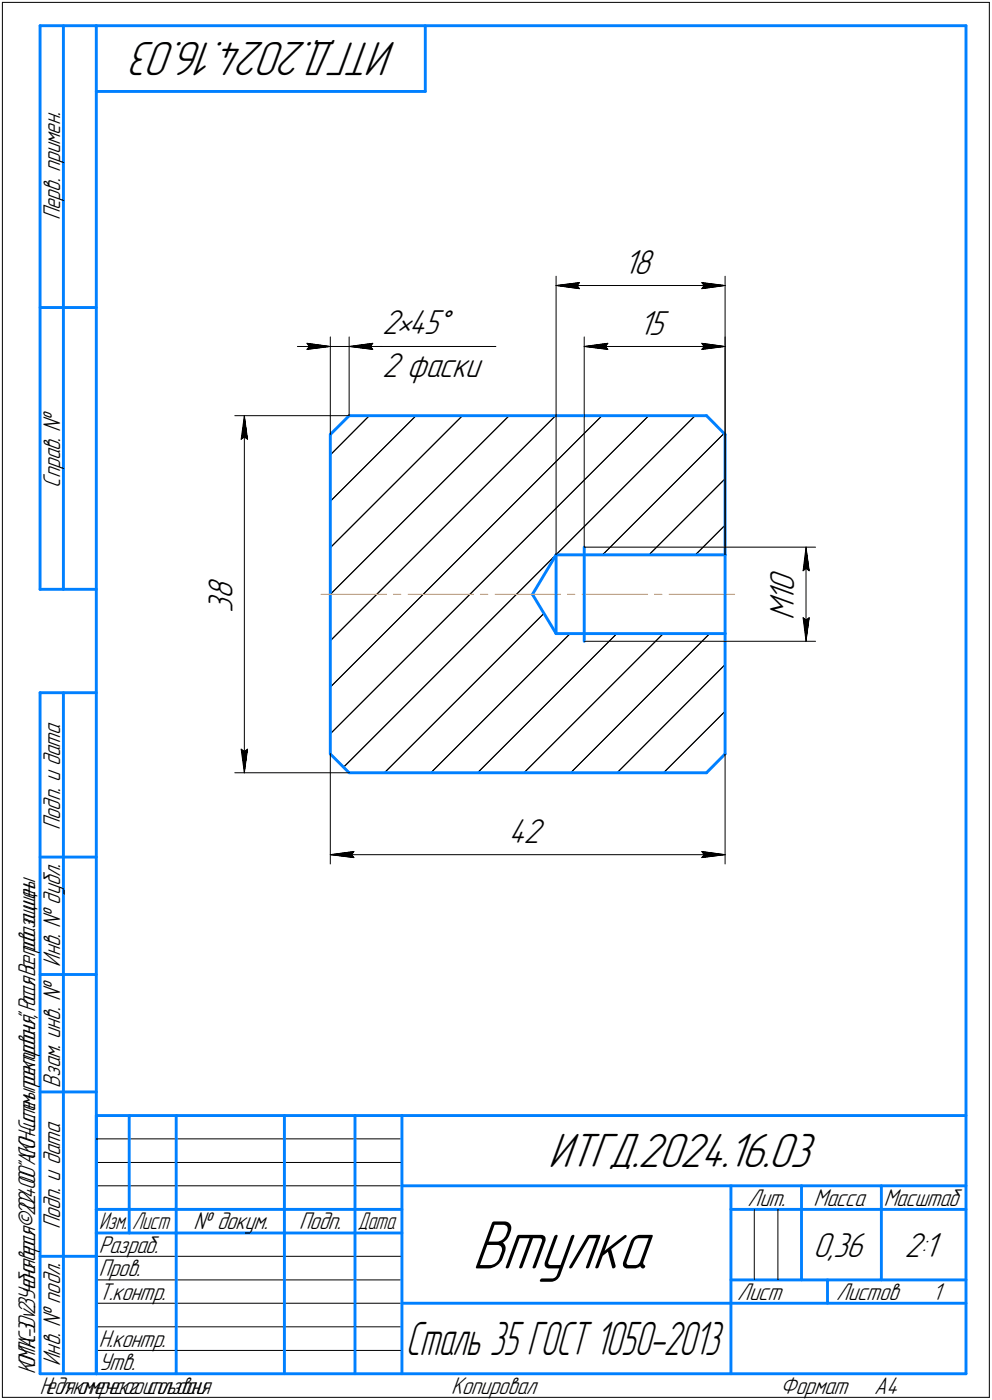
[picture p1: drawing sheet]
<svg xmlns="http://www.w3.org/2000/svg" width="211mm" height="298mm" viewBox="0 0 211 298" stroke-linecap="round" stroke-linejoin="round" font-family="sans-serif">
<defs><g id="words">
<text font-size="15.6" x="100.4" y="270.1">Втулка</text>
<g font-size="10.9">
<text x="84.4" y="9" transform="rotate(-180 84.4 9)">ИТГД.2024.16.03</text>
<text x="116.6" y="248.5">ИТГД.2024.16.03</text>
</g>
<text font-size="10.6" x="86.3" y="288.5">Сталь 35 ГОСТ 1050-2013</text>
<g font-size="7.8">
<text x="132.7" y="58.3">18</text>
<text x="81.3" y="71.2">2•45°</text>
<text x="135.9" y="71.2">15</text>
<text x="81.3" y="80.4">2 фаски</text>
<text x="169" y="126" transform="rotate(-90 169 126)">0</text>
<text x="49.4" y="130.4" transform="rotate(-90 49.4 130.4)">3</text>
<text x="49.4" y="127.6" transform="rotate(-90 49.4 127.6)">8</text>
<text x="169" y="128.1" transform="rotate(-90 169 128.1)">1</text>
<text x="169" y="132.1" transform="rotate(-90 169 132.1)">M</text>
<text x="108.2" y="179.4">42</text>
<text x="173" y="267.5">0,36</text>
<text x="192.4" y="267.5">2:1</text>
</g>
<g font-size="5.5">
<text x="12.8" y="46.9" transform="rotate(-90 12.8 46.9)">Перв. примен.</text>
<text x="12.8" y="103.8" transform="rotate(-90 12.8 103.8)">Справ. №</text>
<text x="12.8" y="176.7" transform="rotate(-90 12.8 176.7)">Подп. и дата</text>
<text x="12.8" y="205.8" transform="rotate(-90 12.8 205.8)">Инв. № дубл.</text>
<text x="12.8" y="231.6" transform="rotate(-90 12.8 231.6)">Взам. инв. №</text>
<text x="159.1" y="256.8">Лит.</text>
<text x="173.1" y="256.8">Масса</text>
<text x="12.8" y="261.7" transform="rotate(-90 12.8 261.7)">Подп. и дата</text>
<text x="41.2" y="261.8">№ докум.</text>
<text x="63.6" y="261.8">Подп.</text>
<text x="21" y="266.8">Разраб.</text>
<text x="21" y="271.8">Пров.</text>
<text x="21" y="276.8">Т.контр.</text>
<text x="156.9" y="276.8">Лист</text>
<text x="177.9" y="276.8">Листов</text>
<text x="198.4" y="276.8">1</text>
<text x="21" y="286.8">Н.контр.</text>
<text x="12.8" y="290.8" transform="rotate(-90 12.8 290.8)">Инв. № подл.</text>
<text x="21" y="291.8">Утв.</text>
<text x="96" y="296.8">Копировал</text>
<text x="166" y="296.8">Формат</text>
<text x="186" y="296.8">A4</text>
</g>
<g font-size="5.4">
<text x="188" y="256.8">Масштаб</text>
<text x="21.1" y="261.8">Изм.</text>
<text x="28.1" y="261.8">Лист</text>
<text x="76.1" y="261.8">Дата</text>
<text x="7.5" y="292.5" transform="rotate(-90 7.5 292.5)">КОМПАС-3Dv23Учебнаяверсия©2024ООО&quot;АСКОН-Системыпроектирования&quot;,Россия.Всеправазащищены.</text>
<text x="8.5" y="296.7">Недлякоммерческогоиспользования</text>
</g>
</g></defs>
<g fill="none" stroke="#000" stroke-width=".21">
<path d="M.5 .5v297zM.5 .5h210zM210.5 .5v297zM118.3 58.8v59.3zM154.3 58.8v59.3zM63.3 73.8h7zM65.3 73.1l5 .7zM65.3 73.1l.5 .7zM65.3 74.4l5-.6zM65.8 73.8l-.5 .6zM70.3 71.7v20.8zM70.3 73.8h4z"/>
<path d="M74.3 71.7v16.8zM74.3 73.8h5zM74.3 73.8l5 .6zM74.3 73.8l5-.7zM74.3 73.8h7zM78.8 73.8l.5 .6zM79.3 73.8h26.2zM79.3 73.1l-.5 .7zM118.3 60.8l5-.6zM118.3 60.8l5 .7zM118.3 60.8h36zM122.8 60.8l.5 .7z"/>
<path d="M123.3 60.2l-.5 .6zM124.3 71.7v44.8zM124.3 73.8l5-.7zM124.3 73.8l5 .6zM124.3 73.8h30zM128.8 73.8l.5 .6zM129.3 73.1l-.5 .7zM149.3 74.4l5-.6zM149.3 73.1l.5 .7zM149.3 73.1l5 .7zM149.3 61.5l5-.7zM149.3 60.2l.5 .6z"/>
<path d="M149.3 60.2l5 .6zM149.8 73.8l-.5 .6zM149.8 60.8l-.5 .7zM154.3 71.7v44.8zM50 88.5h24.3zM51.3 93.5l.7-.5zM52 88.5l.7 5zM52 93l.7 .5zM52 88.5l-.7 5zM52 88.5v76zM78.6 88.5l-8.3 8.4zM147.9 88.5l-74.8 74.9z"/>
<path d="M70.3 116.6l28.1-28.1zM70.3 106.7l18.2-18.2zM124.3 116.5h30zM128.2 118.1l25.8-25.8zM138.1 118.1l16.2-16.2zM147.9 118.1l6.4-6.3zM154.3 116.5h19.2zM171.5 116.5l.7 5zM171.5 116.5l-.6 5zM171.5 116.5v20zM70.3 136.4l47.9-47.9zM70.3 126.5l38-38z"/>
<path d="M124.3 136.5h30zM151 134.9l-29.6 29.6zM154.3 136.5h19.2zM170.9 121.5l.6-.5zM170.9 131.5l.6 5zM170.9 131.5l.6 .5zM171.5 121l.7 .5zM171.5 132l.7-.5zM172.2 131.5l-.7 5zM51.3 159.5l.7 5zM51.3 159.5l.7 .5zM52.7 159.5l-.7 5z"/>
<path d="M70.3 156.2l67.7-67.7zM70.3 146.3l57.8-57.8zM154.3 141.5l-23 23zM50 164.5h24.3zM52 160l.7-.5zM70.3 160.5v23.5zM81.8 164.5l33.9-33.9zM91.7 164.5l29.6-29.6zM101.6 164.5l29.6-29.6zM111.5 164.5l29.6-29.6zM141.2 164.5l13.1-13.1zM154.3 160.5v23.5z"/>
<path d="M70.3 182l5-.7zM70.3 182l5 .6zM70.3 182h84zM74.8 182l.5 .6zM75.3 181.3l-.5 .7zM149.3 182.6l5-.6zM149.3 181.3l.5 .7zM149.3 181.3l5 .7zM149.8 182l-.5 .6zM20.5 247.5h65zM20.5 252.5h65zM20.5 242.5h65z"/>
<path d="M160.5 257.5v15zM165.5 257.5v15zM20.5 267.5h65zM20.5 272.5h65zM20.5 277.5h65zM.5 297.5h210zM20.5 282.5h65zM20.5 287.5h65z"/>
</g>
<g fill="none" stroke="#0080ff" stroke-width=".62">
<path d="M8.5 5.5v120zM8.5 5.5h12zM13.5 5.5v120zM20.5 5.5v287zM20.5 5.5h185zM20.5 19.5h70zM90.5 5.5v14zM205.5 5.5v287zM8.5 65.5h12zM70.3 92.5v68zM74.3 88.5h76zM74.3 88.5l-4 4z"/>
<path d="M150.3 88.5l4 4zM154.3 92.5v25.6zM118.3 118.1l-5 8.4zM118.3 118.1h36zM118.3 118.1v16.8zM124.3 116.5v1.6zM124.3 118.1v16.8zM154.3 118.1v16.8zM8.5 125.5h12zM113.3 126.5l5 8.4zM118.3 134.9h36zM124.3 134.9v1.6z"/>
<path d="M154.3 134.9v25.6zM8.5 147.5v145zM8.5 147.5h12zM13.5 147.5v145zM70.3 160.5l4 4zM74.3 164.5h76zM154.3 160.5l-4 4zM8.5 182.5h12zM8.5 207.5h12zM8.5 232.5h12zM20.5 237.5h185zM20.5 237.5v55z"/>
<path d="M27.5 237.5v25zM37.5 237.5v55zM60.5 237.5v55zM75.5 237.5v55zM85.5 237.5v55zM20.5 257.5h65zM85.5 252.5h120zM155.5 252.5v40zM155.5 257.5h15zM170.5 252.5v20zM170.5 257.5h35zM187.5 252.5v20z"/>
<path d="M8.5 267.5h12zM20.5 262.5h65zM85.5 277.5h70zM155.5 277.5h50zM155.5 272.5h50zM176.1 272.5v5zM8.5 292.5h12zM20.5 292.5h185z"/>
</g>
<path d="M68.3 126.5h13.9zM83.7 126.5h1.6zM86.8 126.5h14zM102.2 126.5h1.6zM105.3 126.5h14zM120.7 126.5h1.6zM123.8 126.5h14zM139.2 126.5h1.6zM142.4 126.5h13.9z" fill="none" stroke="#ff8000" stroke-width=".21"/>
<g fill="#fff" stroke="#fff" stroke-width=".21">
<path d="M108.2 173.8h8.2zM108.2 173.9h8.2zM108.2 174h8.2zM108.2 174h8.2zM108.2 174.1h8.2zM108.2 174.1h8.2zM108.2 174.2h8.2zM108.2 174.2h8.2zM108.2 174.3h8.2zM108.2 174.4h8.2zM108.2 174.4h8.2zM108.2 174.5h8.2zM108.2 174.5h8.2zM108.2 174.6h8.2zM108.2 174.6h8.2zM108.2 174.7h8.2zM108.2 174.8h8.2zM108.2 174.8h8.2zM108.2 174.9h8.2zM108.2 174.9h8.2zM108.2 175h8.2zM108.2 175h8.2zM108.2 175.1h8.2zM108.2 175.1h8.2zM108.2 175.2h8.2zM108.2 175.3h8.2zM108.2 175.3h8.2zM108.2 175.4h8.2zM108.2 175.4h8.2zM108.2 175.5h8.2zM108.2 175.5h8.2zM108.2 175.6h8.2zM108.2 175.7h8.2zM108.2 175.7h8.2zM108.2 175.8h8.2zM108.2 175.8h8.2zM108.2 175.9h8.2zM108.2 175.9h8.2zM108.2 176h8.2zM108.2 176.1h8.2zM108.2 176.1h8.2zM108.2 176.2h8.2zM108.2 176.2h8.2zM108.2 176.3h8.2zM108.2 176.3h8.2zM108.2 176.4h8.2zM108.2 176.4h8.2zM108.2 176.5h8.2zM108.2 176.6h8.2zM108.2 176.6h8.2zM108.2 176.7h8.2zM108.2 176.7h8.2zM108.2 176.8h8.2zM108.2 176.8h8.2zM108.2 176.9h8.2zM108.2 177h8.2zM108.2 177h8.2zM108.2 177.1h8.2zM108.2 177.1h8.2zM108.2 177.2h8.2zM108.2 177.2h8.2zM108.2 177.3h8.2zM108.2 177.3h8.2zM108.2 177.4h8.2zM108.2 177.5h8.2zM108.2 177.5h8.2zM108.2 177.6h8.2zM108.2 177.6h8.2zM108.2 177.7h8.2zM108.2 177.7h8.2zM108.2 177.8h8.2zM108.2 177.9h8.2zM108.2 177.9h8.2zM108.2 178h8.2zM108.2 178h8.2zM108.2 178.1h8.2zM108.2 178.1h8.2zM108.2 178.2h8.2zM108.2 178.3h8.2zM108.2 178.3h8.2zM108.2 178.4h8.2zM108.2 178.4h8.2zM108.2 178.5h8.2zM108.2 178.5h8.2zM108.2 178.6h8.2zM108.2 178.6h8.2zM108.2 178.7h8.2zM108.2 178.8h8.2zM108.2 178.8h8.2zM108.2 178.9h8.2zM108.2 178.9h8.2zM108.2 179h8.2zM108.2 179h8.2zM108.2 179.1h8.2zM108.2 179.2h8.2zM108.2 179.2h8.2zM108.2 179.3h8.2zM108.2 179.3h8.2zM108.2 179.4h8.2zM108.2 179.4h8.2zM108.2 179.5h8.2zM108.2 179.5h8.2zM108.2 179.6h8.2zM108.2 179.7h8.2zM108.2 179.7h8.2zM108.2 179.8h8.2zM108.2 179.8h8.2zM108.2 179.9h8.2zM108.2 179.9h8.2zM108.2 180h8.2zM108.2 180.1h8.2zM108.2 180.1h8.2zM108.2 180.2h8.2zM108.2 180.2h8.2zM108.2 180.3h8.2zM108.2 180.3h8.2zM108.2 180.4h8.2zM108.2 180.5h8.2zM108.2 180.5h8.2zM108.2 180.6h8.2zM108.2 180.6h8.2zM108.2 180.7h8.2zM108.2 180.7h8.2zM108.2 180.8h8.2zM108.2 180.8h8.2zM108.2 180.9h8.2z"/>
<path d="M75.4 180.8h.4zM75 180.8h.8zM74.6 180.9h1.2zM74.2 181h1.6zM73.8 181h2zM73.3 181.1h2.5zM72.9 181.1h2.9zM72.5 181.2h3.3zM72.1 181.2h3.7zM72 181.3h3.8zM71.9 181.4h3.9zM71.7 181.4h4.1zM71.6 181.5h4.2zM71.4 181.5h4.4zM71.3 181.6h4.5zM71.1 181.6h4.7zM71 181.7h4.8zM70.8 181.8h5zM70.7 181.8h5.1zM70.6 181.9h5.2zM70.4 181.9h5.4zM70.3 182h5.5zM70.4 182h5.4zM70.6 182.1h5.2zM70.7 182.1h5.1zM70.8 182.2h5zM71 182.3h4.8zM71.1 182.3h4.7zM71.3 182.4h4.5zM71.4 182.4h4.4zM71.6 182.5h4.2zM71.7 182.5h4.1zM71.9 182.6h3.9zM72 182.7h3.8zM72.1 182.7h3.7zM72.6 182.8h3.2zM73 182.8h2.8zM73.5 182.9h2.3zM73.9 182.9h1.9zM74.5 183h1.3zM74.9 183h.9zM75.4 183.1h.4z"/>
<path d="M148.8 180.8h.4zM148.8 180.8h.8zM148.8 180.9h1.2zM148.8 181h1.7zM148.8 181h2.1zM148.8 181.1h2.5zM148.8 181.1h2.9zM148.8 181.2h3.3zM148.8 181.2h3.7zM148.8 181.3h3.9zM148.8 181.4h4zM148.8 181.4h4.2zM148.8 181.5h4.3zM148.8 181.5h4.4zM148.8 181.6h4.6zM148.8 181.6h4.7zM148.8 181.7h4.8zM148.8 181.8h5zM148.8 181.8h5.1zM148.8 181.9h5.2zM148.8 181.9h5.3zM148.8 182h5.5zM148.8 182h5.3zM148.8 182.1h5.2zM148.8 182.1h5.1zM148.8 182.2h5zM148.8 182.3h4.8zM148.8 182.3h4.7zM148.8 182.4h4.6zM148.8 182.4h4.4zM148.8 182.5h4.3zM148.8 182.5h4.2zM148.8 182.6h4zM148.8 182.7h3.9zM148.8 182.7h3.7zM148.8 182.8h3.3zM148.8 182.8h2.8zM148.8 182.9h2.4zM148.8 182.9h1.9zM148.8 183h1.4zM148.8 183h.9zM148.8 183.1h.5z"/>
<path d="M43.9 122.7h7.1zM43.9 122.7h7.1zM43.9 122.8h7.1zM43.9 122.8h7.1zM43.9 122.9h7.1zM43.9 122.9h7.1zM43.9 123h7.1zM43.9 123h7.1zM43.9 123.1h7.1zM43.9 123.2h7.1zM43.9 123.2h7.1zM43.9 123.3h7.1zM43.9 123.3h7.1zM43.9 123.4h7.1zM43.9 123.4h7.1zM43.9 123.5h7.1zM43.9 123.6h7.1zM43.9 123.6h7.1zM43.9 123.7h7.1zM43.9 123.7h7.1zM43.9 123.8h7.1zM43.9 123.8h7.1zM43.9 123.9h7.1zM43.9 124h7.1zM43.9 124h7.1zM43.9 124.1h7.1zM43.9 124.1h7.1zM43.9 124.2h7.1zM43.9 124.2h7.1zM43.9 124.3h7.1zM43.9 124.3h7.1zM43.9 124.4h7.1zM43.9 124.5h7.1zM43.9 124.5h7.1zM43.9 124.6h7.1zM43.9 124.6h7.1zM43.9 124.7h7.1zM43.9 124.7h7.1zM43.9 124.8h7.1zM43.9 124.9h7.1zM43.9 124.9h7.1zM43.9 125h7.1zM43.9 125h7.1zM43.9 125.1h7.1zM43.9 125.1h7.1zM43.9 125.2h7.1zM43.9 125.3h7.1zM43.9 125.3h7.1zM43.9 125.4h7.1zM43.9 125.4h7.1zM43.9 125.5h7.1zM43.9 125.5h7.1zM43.9 125.6h7.1zM43.9 125.6h7.1zM43.9 125.7h7.1zM43.9 125.8h7.1zM43.9 125.8h7.1zM43.9 125.9h7.1zM43.9 125.9h7.1zM43.9 126h7.1zM43.9 126h7.1zM43.9 126.1h7.1zM43.9 126.2h7.1zM43.9 126.2h7.1zM43.9 126.3h7.1zM43.9 126.3h7.1zM43.9 126.4h7.1zM43.9 126.4h7.1zM43.9 126.5h7.1zM43.9 126.5h7.1zM43.9 126.6h7.1zM43.9 126.7h7.1zM43.9 126.7h7.1zM43.9 126.8h7.1zM43.9 126.8h7.1zM43.9 126.9h7.1zM43.9 126.9h7.1zM43.9 127h7.1zM43.9 127.1h7.1zM43.9 127.1h7.1zM43.9 127.2h7.1zM43.9 127.2h7.1zM43.9 127.3h7.1zM43.9 127.3h7.1zM43.9 127.4h7.1zM43.9 127.5h7.1zM43.9 127.5h7.1zM43.9 127.6h7.1zM43.9 127.6h7.1zM43.9 127.7h7.1zM43.9 127.7h7.1zM43.9 127.8h7.1zM43.9 127.8h7.1zM43.9 127.9h7.1zM43.9 128h7.1zM43.9 128h7.1zM43.9 128.1h7.1zM43.9 128.1h7.1zM43.9 128.2h7.1zM43.9 128.2h7.1zM43.9 128.3h7.1zM43.9 128.4h7.1zM43.9 128.4h7.1zM43.9 128.5h7.1zM43.9 128.5h7.1zM43.9 128.6h7.1zM43.9 128.6h7.1zM43.9 128.7h7.1zM43.9 128.7h7.1zM43.9 128.8h7.1zM43.9 128.9h7.1zM43.9 128.9h7.1zM43.9 129h7.1zM43.9 129h7.1zM43.9 129.1h7.1zM43.9 129.1h7.1zM43.9 129.2h7.1zM43.9 129.3h7.1zM43.9 129.3h7.1zM43.9 129.4h7.1zM43.9 129.4h7.1zM43.9 129.5h7.1zM43.9 129.5h7.1zM43.9 129.6h7.1zM43.9 129.7h7.1zM43.9 129.7h7.1zM43.9 129.8h7.1zM43.9 129.8h7.1zM43.9 129.9h7.1zM43.9 129.9h7.1zM43.9 130h7.1zM43.9 130h7.1zM43.9 130.1h7.1zM43.9 130.2h7.1zM43.9 130.2h7.1zM43.9 130.3h7.1zM43.9 130.3h7.1zM43.9 130.4h7.1z"/>
<path d="M50.7 159h2.5zM50.8 159.1h2.4zM50.8 159.1h2.4zM50.8 159.2h2.4zM50.8 159.2h2.4zM50.8 159.3h2.4zM50.8 159.3h2.4zM50.8 159.4h2.4zM50.9 159.5h2.3zM50.9 159.5h2.3zM50.9 159.6h2.3zM50.9 159.6h2.3zM50.9 159.7h2.3zM50.9 159.7h2.3zM50.9 159.8h2.3zM50.9 159.9h2.2zM50.9 159.9h2.2zM50.9 160h2.2zM50.9 160h2.2zM50.9 160.1h2.2zM50.9 160.1h2.2zM50.9 160.2h2.2zM50.9 160.2h2.2zM51 160.3h2.1zM51 160.4h2.1zM51 160.4h2.1zM51 160.5h2.1zM51 160.5h2.1zM51 160.6h2.1zM51 160.6h2.1zM51 160.7h2zM51 160.8h2zM51 160.8h2zM51 160.9h2zM51 160.9h2zM51 161h2zM51 161h2zM51.1 161.1h1.8zM51.1 161.1h1.8zM51.1 161.2h1.8zM51.1 161.3h1.8zM51.1 161.3h1.8zM51.1 161.4h1.8zM51.1 161.4h1.8zM51.1 161.5h1.8zM51.1 161.5h1.8zM51.1 161.6h1.8zM51.1 161.7h1.8zM51.1 161.7h1.8zM51.1 161.8h1.8zM51.1 161.8h1.8zM51.1 161.9h1.8zM51.2 161.9h1.6zM51.2 162h1.6zM51.2 162.1h1.6zM51.2 162.1h1.6zM51.2 162.2h1.6zM51.2 162.2h1.6zM51.2 162.3h1.6zM51.3 162.3h1.5zM51.3 162.4h1.5zM51.3 162.4h1.5zM51.3 162.5h1.5zM51.3 162.6h1.5zM51.3 162.6h1.5zM51.3 162.7h1.5zM51.3 162.7h1.4zM51.3 162.8h1.4zM51.3 162.8h1.4zM51.4 162.9h1.3zM51.4 163h1.3zM51.4 163h1.2zM51.4 163.1h1.2zM51.4 163.1h1.2zM51.5 163.2h1zM51.5 163.2h1zM51.5 163.3h1zM51.5 163.4h1zM51.5 163.4h1zM51.6 163.5h.8zM51.6 163.5h.8zM51.6 163.6h.8zM51.6 163.6h.8zM51.6 163.7h.8zM51.7 163.7h.6zM51.7 163.8h.6zM51.8 163.9h.5zM51.8 163.9h.5zM51.8 164h.5zM51.8 164h.4zM51.8 164.1h.4zM51.9 164.1h.3zM51.9 164.2h.3zM51.9 164.3h.3zM51.9 164.3h.2zM51.9 164.4h.2z"/>
<path d="M51.9 88.7h.2zM51.9 88.7h.2zM51.9 88.8h.3zM51.9 88.8h.3zM51.9 88.9h.3zM51.8 89h.4zM51.8 89h.4zM51.8 89.1h.5zM51.8 89.1h.5zM51.8 89.2h.5zM51.7 89.2h.6zM51.7 89.3h.6zM51.6 89.4h.8zM51.6 89.4h.8zM51.6 89.5h.8zM51.6 89.5h.8zM51.6 89.6h.8zM51.5 89.6h1zM51.5 89.7h1zM51.5 89.7h1zM51.5 89.8h1zM51.5 89.9h1zM51.4 89.9h1.2zM51.4 90h1.2zM51.4 90h1.2zM51.4 90.1h1.3zM51.4 90.1h1.3zM51.3 90.2h1.4zM51.3 90.3h1.4zM51.3 90.3h1.4zM51.3 90.4h1.5zM51.3 90.4h1.5zM51.3 90.5h1.5zM51.3 90.5h1.5zM51.3 90.6h1.5zM51.3 90.6h1.5zM51.3 90.7h1.5zM51.2 90.8h1.6zM51.2 90.8h1.6zM51.2 90.9h1.6zM51.2 90.9h1.6zM51.2 91h1.6zM51.2 91h1.6zM51.2 91.1h1.6zM51.1 91.2h1.8zM51.1 91.2h1.8zM51.1 91.3h1.8zM51.1 91.3h1.8zM51.1 91.4h1.8zM51.1 91.4h1.8zM51.1 91.5h1.8zM51.1 91.6h1.8zM51.1 91.6h1.8zM51.1 91.7h1.8zM51.1 91.7h1.8zM51.1 91.8h1.8zM51.1 91.8h1.8zM51.1 91.9h1.8zM51.1 91.9h1.8zM51 92h2zM51 92.1h2zM51 92.1h2zM51 92.2h2zM51 92.2h2zM51 92.3h2zM51 92.3h2zM51 92.4h2.1zM51 92.5h2.1zM51 92.5h2.1zM51 92.6h2.1zM51 92.6h2.1zM51 92.7h2.1zM51 92.7h2.1zM50.9 92.8h2.2zM50.9 92.9h2.2zM50.9 92.9h2.2zM50.9 93h2.2zM50.9 93h2.2zM50.9 93.1h2.2zM50.9 93.1h2.2zM50.9 93.2h2.2zM50.9 93.2h2.3zM50.9 93.3h2.3zM50.9 93.4h2.3zM50.9 93.4h2.3zM50.9 93.5h2.3zM50.9 93.5h2.3zM50.9 93.6h2.3zM50.8 93.6h2.4zM50.8 93.7h2.4zM50.8 93.8h2.4zM50.8 93.8h2.4zM50.8 93.9h2.4zM50.8 93.9h2.4zM50.8 94h2.4z"/>
<path d="M81.3 65.5h15.6zM81.3 65.5h15.6zM81.3 65.6h15.6zM81.3 65.6h15.6zM81.3 65.7h15.6zM81.3 65.8h15.6zM81.3 65.8h15.6zM81.3 65.9h15.6zM81.3 65.9h15.6zM81.3 66h15.6zM81.3 66h15.6zM81.3 66.1h15.6zM81.3 66.2h15.6zM81.3 66.2h15.6zM81.3 66.3h15.6zM81.3 66.3h15.6zM81.3 66.4h15.6zM81.3 66.4h15.6zM81.3 66.5h15.6zM81.3 66.5h15.6zM81.3 66.6h15.6zM81.3 66.7h15.6zM81.3 66.7h15.6zM81.3 66.8h15.6zM81.3 66.8h15.6zM81.3 66.9h15.6zM81.3 66.9h15.6zM81.3 67h15.6zM81.3 67.1h15.6zM81.3 67.1h15.6zM81.3 67.2h15.6zM81.3 67.2h15.6zM81.3 67.3h15.6zM81.3 67.3h15.6zM81.3 67.4h15.6zM81.3 67.5h15.6zM81.3 67.5h15.6zM81.3 67.6h15.6zM81.3 67.6h15.6zM81.3 67.7h15.6zM81.3 67.7h15.6zM81.3 67.8h15.6zM81.3 67.8h15.6zM81.3 67.9h15.6zM81.3 68h15.6zM81.3 68h15.6zM81.3 68.1h15.6zM81.3 68.1h15.6zM81.3 68.2h15.6zM81.3 68.2h15.6zM81.3 68.3h15.6zM81.3 68.4h15.6zM81.3 68.4h15.6zM81.3 68.5h15.6zM81.3 68.5h15.6zM81.3 68.6h15.6zM81.3 68.6h15.6zM81.3 68.7h15.6zM81.3 68.7h15.6zM81.3 68.8h15.6zM81.3 68.9h15.6zM81.3 68.9h15.6zM81.3 69h15.6zM81.3 69h15.6zM81.3 69.1h15.6zM81.3 69.1h15.6zM81.3 69.2h15.6zM81.3 69.3h15.6zM81.3 69.3h15.6zM81.3 69.4h15.6zM81.3 69.4h15.6zM81.3 69.5h15.6zM81.3 69.5h15.6zM81.3 69.6h15.6zM81.3 69.7h15.6zM81.3 69.7h15.6zM81.3 69.8h15.6zM81.3 69.8h15.6zM81.3 69.9h15.6zM81.3 69.9h15.6zM81.3 70h15.6zM81.3 70h15.6zM81.3 70.1h15.6zM81.3 70.2h15.6zM81.3 70.2h15.6zM81.3 70.3h15.6zM81.3 70.3h15.6zM81.3 70.4h15.6zM81.3 70.4h15.6zM81.3 70.5h15.6zM81.3 70.6h15.6zM81.3 70.6h15.6zM81.3 70.7h15.6zM81.3 70.7h15.6zM81.3 70.8h15.6zM81.3 70.8h15.6zM81.3 70.9h15.6zM81.3 71h15.6zM81.3 71h15.6zM81.3 71.1h15.6zM81.3 71.1h15.6zM81.3 71.2h15.6zM81.3 71.2h15.6zM81.3 71.3h15.6zM81.3 71.3h15.6zM81.3 71.4h15.6zM81.3 71.5h15.6zM81.3 71.5h15.6zM81.3 71.6h15.6zM81.3 71.6h15.6zM81.3 71.7h15.6zM81.3 71.7h15.6zM81.3 71.8h15.6zM81.3 71.9h15.6zM81.3 71.9h15.6zM81.3 72h15.6zM81.3 72h15.6zM81.3 72.1h15.6zM81.3 72.1h15.6zM81.3 72.2h15.6zM81.3 72.2h15.6zM81.3 72.3h15.6zM81.3 72.4h15.6zM81.3 72.4h15.6zM81.3 72.5h15.6zM81.3 72.5h15.6zM81.3 72.6h15.6zM81.3 72.6h15.6zM81.3 72.7h15.6z"/>
<path d="M81.3 74.8h22.2zM81.3 74.8h22.2zM81.3 74.9h22.2zM81.3 75h22.2zM81.3 75h22.2zM81.3 75.1h22.2zM81.3 75.1h22.2zM81.3 75.2h22.2zM81.3 75.2h22.2zM81.3 75.3h22.2zM81.3 75.4h22.2zM81.3 75.4h22.2zM81.3 75.5h22.2zM81.3 75.5h22.2zM81.3 75.6h22.2zM81.3 75.6h22.2zM81.3 75.7h22.2zM81.3 75.7h22.2zM81.3 75.8h22.2zM81.3 75.9h22.2zM81.3 75.9h22.2zM81.3 76h22.2zM81.3 76h22.2zM81.3 76.1h22.2zM81.3 76.1h22.2zM81.3 76.2h22.2zM81.3 76.3h22.2zM81.3 76.3h22.2zM81.3 76.4h22.2zM81.3 76.4h22.2zM81.3 76.5h22.2zM81.3 76.5h22.2zM81.3 76.6h22.2zM81.3 76.7h22.2zM81.3 76.7h22.2zM81.3 76.8h22.2zM81.3 76.8h22.2zM81.3 76.9h22.2zM81.3 76.9h22.2zM81.3 77h22.2zM81.3 77h22.2zM81.3 77.1h22.2zM81.3 77.2h22.2zM81.3 77.2h22.2zM81.3 77.3h22.2zM81.3 77.3h22.2zM81.3 77.4h22.2zM81.3 77.4h22.2zM81.3 77.5h22.2zM81.3 77.6h22.2zM81.3 77.6h22.2zM81.3 77.7h22.2zM81.3 77.7h22.2zM81.3 77.8h22.2zM81.3 77.8h22.2zM81.3 77.9h22.2zM81.3 77.9h22.2zM81.3 78h22.2zM81.3 78.1h22.2zM81.3 78.1h22.2zM81.3 78.2h22.2zM81.3 78.2h22.2zM81.3 78.3h22.2zM81.3 78.3h22.2zM81.3 78.4h22.2zM81.3 78.5h22.2zM81.3 78.5h22.2zM81.3 78.6h22.2zM81.3 78.6h22.2zM81.3 78.7h22.2zM81.3 78.7h22.2zM81.3 78.8h22.2zM81.3 78.9h22.2zM81.3 78.9h22.2zM81.3 79h22.2zM81.3 79h22.2zM81.3 79.1h22.2zM81.3 79.1h22.2zM81.3 79.2h22.2zM81.3 79.2h22.2zM81.3 79.3h22.2zM81.3 79.4h22.2zM81.3 79.4h22.2zM81.3 79.5h22.2zM81.3 79.5h22.2zM81.3 79.6h22.2zM81.3 79.6h22.2zM81.3 79.7h22.2zM81.3 79.8h22.2zM81.3 79.8h22.2zM81.3 79.9h22.2zM81.3 79.9h22.2zM81.3 80h22.2zM81.3 80h22.2zM81.3 80.1h22.2zM81.3 80.2h22.2zM81.3 80.2h22.2zM81.3 80.3h22.2zM81.3 80.3h22.2zM81.3 80.4h22.2zM81.3 80.4h22.2zM81.3 80.5h22.2zM81.3 80.5h22.2zM81.3 80.6h22.2zM81.3 80.7h22.2zM81.3 80.7h22.2zM81.3 80.8h22.2zM81.3 80.8h22.2zM81.3 80.9h22.2zM81.3 80.9h22.2zM81.3 81h22.2zM81.3 81.1h22.2zM81.3 81.1h22.2zM81.3 81.2h22.2zM81.3 81.2h22.2zM81.3 81.3h22.2zM81.3 81.3h22.2zM81.3 81.4h22.2zM81.3 81.4h22.2zM81.3 81.5h22.2zM81.3 81.6h22.2zM81.3 81.6h22.2zM81.3 81.7h22.2zM81.3 81.7h22.2zM81.3 81.8h22.2zM81.3 81.8h22.2z"/>
<path d="M79.4 72.6h.4zM79 72.6h.8zM78.6 72.7h1.2zM78.2 72.8h1.6zM77.8 72.8h2zM77.3 72.9h2.5zM76.9 72.9h2.9zM76.5 73h3.3zM76.1 73h3.7zM76 73.1h3.8zM75.9 73.2h3.9zM75.7 73.2h4.1zM75.6 73.3h4.2zM75.4 73.3h4.4zM75.3 73.4h4.5zM75.1 73.4h4.7zM75 73.5h4.8zM74.8 73.5h5zM74.7 73.6h5.1zM74.6 73.7h5.2zM74.5 73.7h5.3zM74.3 73.8h5.5zM74.5 73.8h5.3zM74.6 73.9h5.2zM74.7 73.9h5.1zM74.8 74h5zM75 74.1h4.8zM75.1 74.1h4.7zM75.3 74.2h4.5zM75.4 74.2h4.4zM75.6 74.3h4.2zM75.7 74.3h4.1zM75.9 74.4h3.9zM76 74.5h3.8zM76.1 74.5h3.7zM76.5 74.6h3.3zM76.9 74.6h2.9zM77.3 74.7h2.5zM77.8 74.7h2zM78.2 74.8h1.6zM78.6 74.8h1.2zM79 74.9h.8zM79.4 75h.4z"/>
<path d="M64.8 72.6h.4zM64.8 72.6h.8zM64.8 72.7h1.2zM64.8 72.8h1.7zM64.8 72.8h2.1zM64.8 72.9h2.5zM64.8 72.9h2.9zM64.8 73h3.3zM64.8 73h3.7zM64.8 73.1h3.9zM64.8 73.2h4zM64.8 73.2h4.2zM64.8 73.3h4.3zM64.8 73.3h4.4zM64.8 73.4h4.6zM64.8 73.4h4.7zM64.8 73.5h4.9zM64.8 73.5h5zM64.8 73.6h5.1zM64.8 73.7h5.2zM64.8 73.7h5.4zM64.8 73.8h5.5zM64.8 73.8h5.4zM64.8 73.9h5.2zM64.8 73.9h5.1zM64.8 74h5zM64.8 74.1h4.9zM64.8 74.1h4.7zM64.8 74.2h4.6zM64.8 74.2h4.4zM64.8 74.3h4.3zM64.8 74.3h4.2zM64.8 74.4h4zM64.8 74.5h3.9zM64.8 74.5h3.7zM64.8 74.6h3.3zM64.8 74.6h2.9zM64.8 74.7h2.5zM64.8 74.7h2.1zM64.8 74.8h1.7zM64.8 74.8h1.2zM64.8 74.9h.8zM64.8 75h.4z"/>
<path d="M135.9 65.6h6.7zM135.9 65.7h6.7zM135.9 65.8h6.7zM135.9 65.8h6.7zM135.9 65.9h6.7zM135.9 65.9h6.7zM135.9 66h6.7zM135.9 66h6.7zM135.9 66.1h6.7zM135.9 66.2h6.7zM135.9 66.2h6.7zM135.9 66.3h6.7zM135.9 66.3h6.7zM135.9 66.4h6.7zM135.9 66.4h6.7zM135.9 66.5h6.7zM135.9 66.5h6.7zM135.9 66.6h6.7zM135.9 66.7h6.7zM135.9 66.7h6.7zM135.9 66.8h6.7zM135.9 66.8h6.7zM135.9 66.9h6.7zM135.9 66.9h6.7zM135.9 67h6.7zM135.9 67.1h6.7zM135.9 67.1h6.7zM135.9 67.2h6.7zM135.9 67.2h6.7zM135.9 67.3h6.7zM135.9 67.3h6.7zM135.9 67.4h6.7zM135.9 67.5h6.7zM135.9 67.5h6.7zM135.9 67.6h6.7zM135.9 67.6h6.7zM135.9 67.7h6.7zM135.9 67.7h6.7zM135.9 67.8h6.7zM135.9 67.8h6.7zM135.9 67.9h6.7zM135.9 68h6.7zM135.9 68h6.7zM135.9 68.1h6.7zM135.9 68.1h6.7zM135.9 68.2h6.7zM135.9 68.2h6.7zM135.9 68.3h6.7zM135.9 68.4h6.7zM135.9 68.4h6.7zM135.9 68.5h6.7zM135.9 68.5h6.7zM135.9 68.6h6.7zM135.9 68.6h6.7zM135.9 68.7h6.7zM135.9 68.7h6.7zM135.9 68.8h6.7zM135.9 68.9h6.7zM135.9 68.9h6.7zM135.9 69h6.7zM135.9 69h6.7zM135.9 69.1h6.7zM135.9 69.1h6.7zM135.9 69.2h6.7zM135.9 69.3h6.7zM135.9 69.3h6.7zM135.9 69.4h6.7zM135.9 69.4h6.7zM135.9 69.5h6.7zM135.9 69.5h6.7zM135.9 69.6h6.7zM135.9 69.7h6.7zM135.9 69.7h6.7zM135.9 69.8h6.7zM135.9 69.8h6.7zM135.9 69.9h6.7zM135.9 69.9h6.7zM135.9 70h6.7zM135.9 70h6.7zM135.9 70.1h6.7zM135.9 70.2h6.7zM135.9 70.2h6.7zM135.9 70.3h6.7zM135.9 70.3h6.7zM135.9 70.4h6.7zM135.9 70.4h6.7zM135.9 70.5h6.7zM135.9 70.6h6.7zM135.9 70.6h6.7zM135.9 70.7h6.7zM135.9 70.7h6.7zM135.9 70.8h6.7zM135.9 70.8h6.7zM135.9 70.9h6.7zM135.9 71h6.7zM135.9 71h6.7zM135.9 71.1h6.7zM135.9 71.1h6.7zM135.9 71.2h6.7zM135.9 71.2h6.7zM135.9 71.3h6.7zM135.9 71.3h6.7zM135.9 71.4h6.7zM135.9 71.5h6.7zM135.9 71.5h6.7zM135.9 71.6h6.7zM135.9 71.6h6.7zM135.9 71.7h6.7zM135.9 71.7h6.7zM135.9 71.8h6.7zM135.9 71.9h6.7zM135.9 71.9h6.7zM135.9 72h6.7zM135.9 72h6.7zM135.9 72.1h6.7zM135.9 72.1h6.7zM135.9 72.2h6.7zM135.9 72.2h6.7zM135.9 72.3h6.7zM135.9 72.4h6.7zM135.9 72.4h6.7zM135.9 72.5h6.7zM135.9 72.5h6.7zM135.9 72.6h6.7zM135.9 72.6h6.7zM135.9 72.7h6.7z"/>
<path d="M148.8 72.6h.4zM148.8 72.6h.8zM148.8 72.7h1.2zM148.8 72.8h1.7zM148.8 72.8h2.1zM148.8 72.9h2.5zM148.8 72.9h2.9zM148.8 73h3.3zM148.8 73h3.7zM148.8 73.1h3.9zM148.8 73.2h4zM148.8 73.2h4.2zM148.8 73.3h4.3zM148.8 73.3h4.4zM148.8 73.4h4.6zM148.8 73.4h4.7zM148.8 73.5h4.8zM148.8 73.5h5zM148.8 73.6h5.1zM148.8 73.7h5.2zM148.8 73.7h5.3zM148.8 73.8h5.5zM148.8 73.8h5.3zM148.8 73.9h5.2zM148.8 73.9h5.1zM148.8 74h5zM148.8 74.1h4.8zM148.8 74.1h4.7zM148.8 74.2h4.6zM148.8 74.2h4.4zM148.8 74.3h4.3zM148.8 74.3h4.2zM148.8 74.4h4zM148.8 74.5h3.9zM148.8 74.5h3.7zM148.8 74.6h3.3zM148.8 74.6h2.9zM148.8 74.7h2.5zM148.8 74.7h2.1zM148.8 74.8h1.7zM148.8 74.8h1.2zM148.8 74.9h.8zM148.8 75h.4z"/>
<path d="M129.4 72.6h.4zM129 72.6h.8zM128.6 72.7h1.2zM128.2 72.8h1.6zM127.7 72.8h2.1zM127.3 72.9h2.5zM126.9 72.9h2.9zM126.5 73h3.3zM126.1 73h3.7zM126 73.1h3.8zM125.9 73.2h3.9zM125.7 73.2h4.1zM125.6 73.3h4.2zM125.4 73.3h4.4zM125.3 73.4h4.5zM125.1 73.4h4.7zM125 73.5h4.8zM124.9 73.5h4.9zM124.7 73.6h5.1zM124.6 73.7h5.2zM124.5 73.7h5.3zM124.3 73.8h5.5zM124.5 73.8h5.3zM124.6 73.9h5.2zM124.7 73.9h5.1zM124.9 74h4.9zM125 74.1h4.8zM125.1 74.1h4.7zM125.3 74.2h4.5zM125.4 74.2h4.4zM125.6 74.3h4.2zM125.7 74.3h4.1zM125.9 74.4h3.9zM126 74.5h3.8zM126.1 74.5h3.7zM126.5 74.6h3.3zM126.9 74.6h2.9zM127.3 74.7h2.5zM127.7 74.7h2.1zM128.2 74.8h1.6zM128.6 74.8h1.2zM129 74.9h.8zM129.4 75h.4z"/>
<path d="M132.8 52.7h7.1zM132.8 52.7h7.1zM132.8 52.8h7.1zM132.8 52.8h7.1zM132.8 52.9h7.1zM132.8 52.9h7.1zM132.8 53h7.1zM132.8 53.1h7.1zM132.8 53.1h7.1zM132.8 53.2h7.1zM132.8 53.2h7.1zM132.8 53.3h7.1zM132.8 53.3h7.1zM132.8 53.4h7.1zM132.8 53.5h7.1zM132.8 53.5h7.1zM132.8 53.6h7.1zM132.8 53.6h7.1zM132.8 53.7h7.1zM132.8 53.7h7.1zM132.8 53.8h7.1zM132.8 53.8h7.1zM132.8 53.9h7.1zM132.8 54h7.1zM132.8 54h7.1zM132.8 54.1h7.1zM132.8 54.1h7.1zM132.8 54.2h7.1zM132.8 54.2h7.1zM132.8 54.3h7.1zM132.8 54.4h7.1zM132.8 54.4h7.1zM132.8 54.5h7.1zM132.8 54.5h7.1zM132.8 54.6h7.1zM132.8 54.6h7.1zM132.8 54.7h7.1zM132.8 54.8h7.1zM132.8 54.8h7.1zM132.8 54.9h7.1zM132.8 54.9h7.1zM132.8 55h7.1zM132.8 55h7.1zM132.8 55.1h7.1zM132.8 55.1h7.1zM132.8 55.2h7.1zM132.8 55.3h7.1zM132.8 55.3h7.1zM132.8 55.4h7.1zM132.8 55.4h7.1zM132.8 55.5h7.1zM132.8 55.5h7.1zM132.8 55.6h7.1zM132.8 55.7h7.1zM132.8 55.7h7.1zM132.8 55.8h7.1zM132.8 55.8h7.1zM132.8 55.9h7.1zM132.8 55.9h7.1zM132.8 56h7.1zM132.8 56h7.1zM132.8 56.1h7.1zM132.8 56.2h7.1zM132.8 56.2h7.1zM132.8 56.3h7.1zM132.8 56.3h7.1zM132.8 56.4h7.1zM132.8 56.4h7.1zM132.8 56.5h7.1zM132.8 56.6h7.1zM132.8 56.6h7.1zM132.8 56.7h7.1zM132.8 56.7h7.1zM132.8 56.8h7.1zM132.8 56.8h7.1zM132.8 56.9h7.1zM132.8 57h7.1zM132.8 57h7.1zM132.8 57.1h7.1zM132.8 57.1h7.1zM132.8 57.2h7.1zM132.8 57.2h7.1zM132.8 57.3h7.1zM132.8 57.3h7.1zM132.8 57.4h7.1zM132.8 57.5h7.1zM132.8 57.5h7.1zM132.8 57.6h7.1zM132.8 57.6h7.1zM132.8 57.7h7.1zM132.8 57.7h7.1zM132.8 57.8h7.1zM132.8 57.9h7.1zM132.8 57.9h7.1zM132.8 58h7.1zM132.8 58h7.1zM132.8 58.1h7.1zM132.8 58.1h7.1zM132.8 58.2h7.1zM132.8 58.3h7.1zM132.8 58.3h7.1zM132.8 58.4h7.1zM132.8 58.4h7.1zM132.8 58.5h7.1zM132.8 58.5h7.1zM132.8 58.6h7.1zM132.8 58.6h7.1zM132.8 58.7h7.1zM132.8 58.8h7.1zM132.8 58.8h7.1zM132.8 58.9h7.1zM132.8 58.9h7.1zM132.8 59h7.1zM132.8 59h7.1zM132.8 59.1h7.1zM132.8 59.2h7.1zM132.8 59.2h7.1zM132.8 59.3h7.1zM132.8 59.3h7.1zM132.8 59.4h7.1zM132.8 59.4h7.1zM132.8 59.5h7.1zM132.8 59.5h7.1zM132.8 59.6h7.1zM132.8 59.7h7.1zM132.8 59.7h7.1zM132.8 59.8h7.1z"/>
<path d="M123.3 59.7h.5zM122.9 59.7h.9zM122.4 59.8h1.4zM121.9 59.8h1.9zM121.5 59.9h2.3zM121 59.9h2.8zM120.6 60h3.2zM120.1 60.1h3.7zM119.9 60.1h3.9zM119.8 60.2h4zM119.7 60.2h4.1zM119.5 60.3h4.3zM119.4 60.3h4.4zM119.3 60.4h4.5zM119.2 60.5h4.6zM119 60.5h4.8zM118.9 60.6h4.9zM118.8 60.6h5zM118.6 60.7h5.2zM118.5 60.7h5.3zM118.3 60.8h5.5zM118.5 60.8h5.3zM118.6 60.9h5.2zM118.7 61h5.1zM118.8 61h5zM119 61.1h4.8zM119.1 61.1h4.7zM119.2 61.2h4.6zM119.3 61.2h4.5zM119.4 61.3h4.4zM119.6 61.4h4.2zM119.7 61.4h4.1zM119.8 61.5h4zM119.9 61.5h3.9zM120.1 61.6h3.7zM120.6 61.6h3.2zM121 61.7h2.8zM121.5 61.8h2.3zM121.9 61.8h1.9zM122.4 61.9h1.4zM122.9 61.9h.9zM123.3 62h.5z"/>
<path d="M148.8 59.7h.5zM148.8 59.7h.9zM148.8 59.8h1.4zM148.8 59.8h1.9zM148.8 59.9h2.4zM148.8 59.9h2.8zM148.8 60h3.3zM148.8 60.1h3.7zM148.8 60.1h3.9zM148.8 60.2h4zM148.8 60.2h4.2zM148.8 60.3h4.3zM148.8 60.3h4.4zM148.8 60.4h4.6zM148.8 60.5h4.7zM148.8 60.5h4.8zM148.8 60.6h5zM148.8 60.6h5.1zM148.8 60.7h5.2zM148.8 60.7h5.3zM148.8 60.8h5.5zM148.8 60.8h5.3zM148.8 60.9h5.2zM148.8 61h5.1zM148.8 61h5zM148.8 61.1h4.8zM148.8 61.1h4.7zM148.8 61.2h4.6zM148.8 61.2h4.5zM148.8 61.3h4.4zM148.8 61.4h4.2zM148.8 61.4h4.1zM148.8 61.5h4zM148.8 61.5h3.9zM148.8 61.6h3.7zM148.8 61.6h3.3zM148.8 61.7h2.8zM148.8 61.8h2.4zM148.8 61.8h1.9zM148.8 61.9h1.4zM148.8 61.9h.9zM148.8 62h.5z"/>
<path d="M163.4 121h7.1zM163.4 121.1h7.1zM163.4 121.1h7.1zM163.4 121.2h7.1zM163.4 121.2h7.1zM163.4 121.3h7.1zM163.4 121.4h7.1zM163.4 121.4h7.1zM163.4 121.5h7.1zM163.4 121.5h7.1zM163.4 121.6h7.1zM163.4 121.6h7.1zM163.4 121.7h7.1zM163.4 121.8h7.1zM163.4 121.8h7.1zM163.4 121.9h7.1zM163.4 121.9h7.1zM163.4 122h7.1zM163.4 122h7.1zM163.4 122.1h7.1zM163.4 122.1h7.1zM163.4 122.2h7.1zM163.4 122.3h7.1zM163.4 122.3h7.1zM163.4 122.4h7.1zM163.4 122.4h7.1zM163.4 122.5h7.1zM163.4 122.5h7.1zM163.4 122.6h7.1zM163.4 122.7h7.1zM163.4 122.7h7.1zM163.4 122.8h7.1zM163.4 122.8h7.1zM163.4 122.9h7.1zM163.4 122.9h7.1zM163.4 123h7.1zM163.4 123h7.1zM163.4 123.1h7.1zM163.4 123.2h7.1zM163.4 123.2h7.1zM163.4 123.3h7.1zM163.4 123.3h7.1zM163.4 123.4h7.1zM163.4 123.4h7.1zM163.4 123.5h7.1zM163.4 123.6h7.1zM163.4 123.6h7.1zM163.4 123.7h7.1zM163.4 123.7h7.1zM163.4 123.8h7.1zM163.4 123.8h7.1zM163.4 123.9h7.1zM163.4 124h7.1zM163.4 124h7.1zM163.4 124.1h7.1zM163.4 124.1h7.1zM163.4 124.2h7.1zM163.4 124.2h7.1zM163.4 124.3h7.1zM163.4 124.3h7.1zM163.4 124.4h7.1zM163.4 124.5h7.1zM163.4 124.5h7.1zM163.4 124.6h7.1zM163.4 124.6h7.1zM163.4 124.7h7.1zM163.4 124.7h7.1zM163.4 124.8h7.1zM163.4 124.9h7.1zM163.4 124.9h7.1zM163.4 125h7.1zM163.4 125h7.1zM163.4 125.1h7.1zM163.4 125.1h7.1zM163.4 125.2h7.1zM163.4 125.3h7.1zM163.4 125.3h7.1zM163.4 125.4h7.1zM163.4 125.4h7.1zM163.4 125.5h7.1zM163.4 125.5h7.1zM163.4 125.6h7.1zM163.4 125.6h7.1zM163.4 125.7h7.1zM163.4 125.8h7.1zM163.4 125.8h7.1zM163.4 125.9h7.1zM163.4 125.9h7.1zM163.4 126h7.1zM163.4 126h7.1zM163.4 126.1h7.1zM163.4 126.2h7.1zM163.4 126.2h7.1zM163.4 126.3h7.1zM163.4 126.3h7.1zM163.4 126.4h7.1zM163.4 126.4h7.1zM163.4 126.5h7.1zM163.4 126.5h7.1zM163.4 126.6h7.1zM163.4 126.7h7.1zM163.4 126.7h7.1zM163.4 126.8h7.1zM163.4 126.8h7.1zM163.4 126.9h7.1zM163.4 126.9h7.1zM163.4 127h7.1zM163.4 127.1h7.1zM163.4 127.1h7.1zM163.4 127.2h7.1zM163.4 127.2h7.1zM163.4 127.3h7.1zM163.4 127.3h7.1zM163.4 127.4h7.1zM163.4 127.5h7.1zM163.4 127.5h7.1zM163.4 127.6h7.1zM163.4 127.6h7.1zM163.4 127.7h7.1zM163.4 127.7h7.1zM163.4 127.8h7.1zM163.4 127.8h7.1zM163.4 127.9h7.1zM163.4 128h7.1zM163.4 128h7.1zM163.4 128.1h7.1zM163.4 128.1h7.1zM163.4 128.2h7.1zM163.4 128.2h7.1zM163.4 128.3h7.1zM163.4 128.4h7.1zM163.4 128.4h7.1zM163.4 128.5h7.1zM163.4 128.5h7.1zM163.4 128.6h7.1zM163.4 128.6h7.1zM163.4 128.7h7.1zM163.4 128.7h7.1zM163.4 128.8h7.1zM163.4 128.9h7.1zM163.4 128.9h7.1zM163.4 129h7.1zM163.4 129h7.1zM163.4 129.1h7.1zM163.4 129.1h7.1zM163.4 129.2h7.1zM163.4 129.3h7.1zM163.4 129.3h7.1zM163.4 129.4h7.1zM163.4 129.4h7.1zM163.4 129.5h7.1zM163.4 129.5h7.1zM163.4 129.6h7.1zM163.4 129.7h7.1zM163.4 129.7h7.1zM163.4 129.8h7.1zM163.4 129.8h7.1zM163.4 129.9h7.1zM163.4 129.9h7.1zM163.4 130h7.1zM163.4 130h7.1zM163.4 130.1h7.1zM163.4 130.2h7.1zM163.4 130.2h7.1zM163.4 130.3h7.1zM163.4 130.3h7.1zM163.4 130.4h7.1zM163.4 130.4h7.1zM163.4 130.5h7.1zM163.4 130.6h7.1zM163.4 130.6h7.1zM163.4 130.7h7.1zM163.4 130.7h7.1zM163.4 130.8h7.1zM163.4 130.8h7.1zM163.4 130.9h7.1zM163.4 131h7.1zM163.4 131h7.1zM163.4 131.1h7.1zM163.4 131.1h7.1zM163.4 131.2h7.1zM163.4 131.2h7.1zM163.4 131.3h7.1zM163.4 131.3h7.1zM163.4 131.4h7.1zM163.4 131.5h7.1zM163.4 131.5h7.1zM163.4 131.6h7.1zM163.4 131.6h7.1zM163.4 131.7h7.1zM163.4 131.7h7.1zM163.4 131.8h7.1zM163.4 131.9h7.1zM163.4 131.9h7.1zM163.4 132h7.1zM163.4 132h7.1z"/>
<path d="M171.4 116.7h.2zM171.4 116.7h.2zM171.4 116.8h.2zM171.4 116.8h.2zM171.4 116.9h.2zM171.3 117h.4zM171.3 117h.4zM171.3 117.1h.5zM171.3 117.1h.5zM171.3 117.2h.5zM171.2 117.2h.6zM171.2 117.3h.6zM171.1 117.3h.8zM171.1 117.4h.8zM171.1 117.5h.8zM171.1 117.5h.8zM171.1 117.6h.8zM171 117.6h1zM171 117.7h1zM171 117.7h1zM171 117.8h1zM171 117.9h1zM170.9 117.9h1.2zM170.9 118h1.2zM170.9 118h1.2zM170.9 118.1h1.3zM170.9 118.1h1.3zM170.8 118.2h1.4zM170.8 118.3h1.4zM170.7 118.3h1.5zM170.7 118.4h1.6zM170.7 118.4h1.6zM170.7 118.5h1.6zM170.7 118.5h1.6zM170.7 118.6h1.6zM170.7 118.6h1.6zM170.7 118.7h1.6zM170.7 118.8h1.6zM170.7 118.8h1.6zM170.7 118.9h1.6zM170.7 118.9h1.6zM170.7 119h1.6zM170.7 119h1.6zM170.7 119.1h1.6zM170.7 119.2h1.7zM170.7 119.2h1.7zM170.6 119.3h1.8zM170.6 119.3h1.8zM170.6 119.4h1.8zM170.6 119.4h1.8zM170.6 119.5h1.8zM170.6 119.5h1.8zM170.6 119.6h1.8zM170.6 119.7h1.8zM170.6 119.7h1.8zM170.6 119.8h1.8zM170.6 119.8h1.8zM170.6 119.9h1.8zM170.6 119.9h1.8zM170.6 120h1.9zM170.6 120.1h1.9zM170.6 120.1h1.9zM170.5 120.2h2zM170.5 120.2h2zM170.5 120.3h2zM170.5 120.3h2zM170.5 120.4h2.1zM170.5 120.5h2.1zM170.5 120.5h2.1zM170.5 120.6h2.1zM170.5 120.6h2.1zM170.5 120.7h2.1zM170.5 120.7h2.1zM170.5 120.8h2.1zM170.5 120.8h2.1zM170.5 120.9h2.1zM170.5 121h2.1zM170.5 121h2.1zM170.5 121.1h2.1zM170.4 121.1h2.2zM170.4 121.2h2.2zM170.4 121.2h2.3zM170.4 121.3h2.3zM170.4 121.4h2.3zM170.4 121.4h2.3zM170.4 121.5h2.3zM170.4 121.5h2.3zM170.3 121.6h2.4zM170.3 121.6h2.4zM170.3 121.7h2.4zM170.3 121.8h2.4zM170.3 121.8h2.4zM170.3 121.9h2.4zM170.3 121.9h2.4zM170.3 122h2.4z"/>
<path d="M170.3 131h2.4zM170.3 131.1h2.4zM170.3 131.1h2.4zM170.3 131.2h2.4zM170.3 131.2h2.4zM170.3 131.3h2.4zM170.3 131.3h2.4zM170.3 131.4h2.4zM170.3 131.5h2.4zM170.4 131.5h2.3zM170.4 131.6h2.3zM170.4 131.6h2.3zM170.4 131.7h2.3zM170.4 131.7h2.3zM170.4 131.8h2.3zM170.4 131.9h2.2zM170.4 131.9h2.2zM170.5 132h2.1zM170.5 132h2.1zM170.5 132.1h2.1zM170.5 132.1h2.1zM170.5 132.2h2.1zM170.5 132.2h2.1zM170.5 132.3h2.1zM170.5 132.4h2.1zM170.5 132.4h2.1zM170.5 132.5h2.1zM170.5 132.5h2.1zM170.5 132.6h2.1zM170.5 132.6h2.1zM170.5 132.7h2zM170.5 132.8h2zM170.5 132.8h2zM170.5 132.9h2zM170.6 132.9h1.9zM170.6 133h1.9zM170.6 133h1.9zM170.6 133.1h1.8zM170.6 133.2h1.8zM170.6 133.2h1.8zM170.6 133.3h1.8zM170.6 133.3h1.8zM170.6 133.4h1.8zM170.6 133.4h1.8zM170.6 133.5h1.8zM170.6 133.5h1.8zM170.6 133.6h1.8zM170.6 133.7h1.8zM170.6 133.7h1.8zM170.6 133.8h1.8zM170.7 133.8h1.7zM170.7 133.9h1.7zM170.7 133.9h1.6zM170.7 134h1.6zM170.7 134.1h1.6zM170.7 134.1h1.6zM170.7 134.2h1.6zM170.7 134.2h1.6zM170.7 134.3h1.6zM170.7 134.3h1.6zM170.7 134.4h1.6zM170.7 134.5h1.6zM170.7 134.5h1.6zM170.7 134.6h1.6zM170.7 134.6h1.6zM170.7 134.7h1.6zM170.7 134.7h1.5zM170.8 134.8h1.4zM170.8 134.8h1.4zM170.9 134.9h1.3zM170.9 135h1.3zM170.9 135h1.2zM170.9 135.1h1.2zM170.9 135.1h1.2zM171 135.2h1zM171 135.2h1zM171 135.3h1zM171 135.4h1zM171 135.4h1zM171.1 135.5h.8zM171.1 135.5h.8zM171.1 135.6h.8zM171.1 135.6h.8zM171.1 135.7h.8zM171.2 135.7h.6zM171.2 135.8h.6zM171.3 135.9h.5zM171.3 135.9h.5zM171.3 136h.5zM171.3 136h.4zM171.3 136.1h.4zM171.4 136.1h.2zM171.4 136.2h.2zM171.4 136.3h.2zM171.4 136.3h.2zM171.4 136.4h.2z"/>
</g>
<g fill="#000" stroke="#000" stroke-width=".21">
<path d="M65.4 73.2h.4zM65.4 73.2h.8zM65.5 73.3h1zM65.5 73.3h1.5zM65.5 73.4h1.9zM65.6 73.4h2.2zM65.6 73.5h2.6zM65.6 73.5h3zM65.7 73.6h3.3zM65.8 73.7h3.7zM65.8 73.7h4.1z"/>
<path d="M65.8 73.8h4.5zM65.8 73.8h4zM65.8 73.9h3.6zM65.7 73.9h3.2zM65.6 74h2.9zM65.6 74.1h2.4zM65.6 74.1h2zM65.5 74.2h1.6zM65.5 74.2h1.2zM65.4 74.3h.8zM65.4 74.3h.4z"/>
<path d="M74.3 73.8h4.5zM74.8 73.8h4.1zM75.2 73.9h3.7zM75.7 73.9h3.3zM76.1 74h2.9zM76.6 74.1h2.5zM77 74.1h2.1zM77.5 74.2h1.6zM77.9 74.2h1.3zM78.4 74.3h.8zM78.9 74.3h.4z"/>
<path d="M78.9 73.2h.4zM78.5 73.2h.7zM78.1 73.3h1.1zM77.7 73.3h1.4zM77.2 73.4h1.9zM76.8 73.4h2.3zM76.4 73.5h2.6zM76 73.5h3zM75.6 73.6h3.4zM75.1 73.7h3.8zM74.7 73.7h4.2z"/>
<path d="M118.3 60.8h4.5zM118.8 60.8h4zM119.2 60.9h3.7zM119.5 61h3.4zM120 61h2.9zM120.4 61.1h2.6zM120.8 61.1h2.2zM121.2 61.2h1.9zM121.6 61.2h1.5zM122 61.3h1.2zM122.5 61.4h.7zM122.9 61.4h.4z"/>
<path d="M122.8 60.2h.5zM122.4 60.3h.8zM121.9 60.3h1.3zM121.5 60.4h1.6zM121 60.5h2zM120.6 60.5h2.4zM120.1 60.6h2.9zM119.7 60.6h3.2zM119.2 60.7h3.7zM118.8 60.7h4z"/>
<path d="M124.3 73.8h4.5zM124.8 73.8h4.1zM125.3 73.9h3.6zM125.7 73.9h3.3zM126.2 74h2.8zM126.6 74.1h2.5zM127.1 74.1h2zM127.5 74.2h1.6zM128 74.2h1.2zM128.4 74.3h.9zM128.9 74.3h.4z"/>
<path d="M128.9 73.2h.4zM128.5 73.2h.8zM128.1 73.3h1.1zM127.7 73.3h1.4zM127.2 73.4h1.9zM126.8 73.4h2.3zM126.4 73.5h2.6zM126 73.5h3zM125.6 73.6h3.4zM125.1 73.7h3.8zM124.7 73.7h4.2z"/>
<path d="M149.4 73.2h.3zM149.4 73.2h.7zM149.5 73.3h1zM149.5 73.3h1.5zM149.5 73.4h1.9zM149.6 73.4h2.2zM149.6 73.5h2.6zM149.6 73.5h3zM149.7 73.6h3.3zM149.7 73.7h3.8zM149.8 73.7h4.1z"/>
<path d="M149.4 60.2h.3zM149.4 60.3h.8zM149.5 60.3h1.2zM149.5 60.4h1.6zM149.6 60.5h2zM149.6 60.5h2.4zM149.6 60.6h2.9zM149.7 60.6h3.2zM149.7 60.7h3.7zM149.8 60.7h4z"/>
<path d="M149.8 73.8h4.5zM149.8 73.8h4zM149.7 73.9h3.7zM149.7 73.9h3.2zM149.6 74h2.9zM149.6 74.1h2.4zM149.6 74.1h2zM149.5 74.2h1.6zM149.5 74.2h1.2zM149.4 74.3h.8zM149.4 74.3h.3z"/>
<path d="M149.8 60.8h4.5zM149.8 60.8h4.1zM149.7 60.9h3.8zM149.7 61h3.3zM149.6 61h3zM149.6 61.1h2.6zM149.6 61.1h2.2zM149.5 61.2h1.9zM149.5 61.2h1.5zM149.5 61.3h1zM149.4 61.4h.7zM149.4 61.4h.3z"/>
<path d="M51.9 89.4h.1zM51.9 89.4h.1zM51.9 89.5h.1zM51.9 89.5h.1zM51.9 89.6h.1zM51.9 89.6h.1zM51.9 89.7h.1zM51.9 89.7h.1zM51.8 89.8h.2zM51.8 89.9h.2zM51.8 89.9h.2zM51.8 90h.2zM51.8 90h.2zM51.8 90.1h.2zM51.8 90.1h.2zM51.8 90.2h.2zM51.8 90.3h.2zM51.8 90.3h.2zM51.8 90.4h.2zM51.8 90.4h.2zM51.8 90.5h.2zM51.8 90.5h.2zM51.8 90.6h.2zM51.7 90.6h.3zM51.7 90.7h.3zM51.7 90.8h.3zM51.7 90.8h.3zM51.7 90.9h.3zM51.7 90.9h.3zM51.7 91h.3zM51.6 91h.4zM51.6 91.1h.4zM51.6 91.2h.4zM51.6 91.2h.4zM51.6 91.3h.4zM51.6 91.3h.4zM51.6 91.4h.4zM51.6 91.4h.4zM51.6 91.5h.4zM51.6 91.6h.4zM51.6 91.6h.4zM51.6 91.7h.4zM51.6 91.7h.4zM51.6 91.8h.4zM51.6 91.8h.4zM51.5 91.9h.5zM51.5 91.9h.5zM51.5 92h.5zM51.5 92.1h.5zM51.5 92.1h.5zM51.5 92.2h.5zM51.5 92.2h.5zM51.5 92.3h.5zM51.5 92.3h.5zM51.5 92.4h.5zM51.5 92.5h.5zM51.5 92.5h.5zM51.5 92.6h.5zM51.5 92.6h.5zM51.5 92.7h.5zM51.4 92.7h.6zM51.4 92.8h.6zM51.4 92.9h.6zM51.4 92.9h.6zM51.4 93h.6zM51.4 93h.6zM51.4 93.1h.5zM51.4 93.1h.5zM51.4 93.2h.4zM51.4 93.2h.3zM51.4 93.3h.2zM51.4 93.4h.1zM51.4 93.4h.1z"/>
<path d="M52 89h.1zM52 89h.1zM52 89.1h.1zM52 89.1h.1zM52 89.2h.1zM52 89.2h.1zM52 89.3h.1zM52 89.4h.2zM52 89.4h.2zM52 89.5h.2zM52 89.5h.2zM52 89.6h.2zM52 89.6h.2zM52 89.7h.2zM52 89.7h.2zM52 89.8h.2zM52 89.9h.2zM52 89.9h.2zM52 90h.2zM52 90h.2zM52 90.1h.2zM52 90.1h.2zM52 90.2h.3zM52 90.3h.3zM52 90.3h.3zM52 90.4h.3zM52 90.4h.3zM52 90.5h.3zM52 90.5h.3zM52 90.6h.3zM52 90.6h.3zM52 90.7h.3zM52 90.8h.3zM52 90.8h.3zM52 90.9h.3zM52 90.9h.3zM52 91h.3zM52 91h.4zM52 91.1h.4zM52 91.2h.4zM52 91.2h.4zM52 91.3h.4zM52 91.3h.4zM52 91.4h.4zM52 91.4h.4zM52 91.5h.4zM52 91.6h.4zM52 91.6h.4zM52 91.7h.4zM52 91.7h.4zM52 91.8h.4zM52 91.8h.4zM52 91.9h.5zM52 91.9h.5zM52 92h.5zM52 92.1h.5zM52 92.1h.5zM52 92.2h.5zM52 92.2h.5zM52 92.3h.5zM52 92.3h.5zM52 92.4h.5zM52 92.5h.5zM52 92.5h.5zM52 92.6h.5zM52 92.6h.5zM52 92.7h.5zM52 92.7h.6zM52 92.8h.6zM52 92.9h.6zM52 92.9h.6zM52 93h.6zM52 93h.6zM52.1 93.1h.5zM52.2 93.1h.5zM52.2 93.2h.5zM52.3 93.2h.4zM52.4 93.3h.3zM52.4 93.4h.3zM52.5 93.4h.2z"/>
<path d="M171.4 117.5h.1zM171.4 117.5h.1zM171.4 117.6h.1zM171.4 117.6h.1zM171.4 117.7h.1zM171.4 117.7h.1zM171.4 117.8h.1zM171.4 117.9h.1zM171.3 117.9h.2zM171.3 118h.2zM171.3 118h.2zM171.3 118.1h.2zM171.3 118.1h.2zM171.3 118.2h.2zM171.3 118.3h.2zM171.3 118.3h.2zM171.3 118.4h.2zM171.3 118.4h.2zM171.3 118.5h.2zM171.3 118.5h.2zM171.3 118.6h.2zM171.3 118.6h.2zM171.3 118.7h.2zM171.3 118.8h.2zM171.2 118.8h.3zM171.2 118.9h.3zM171.2 118.9h.3zM171.2 119h.3zM171.2 119h.3zM171.2 119.1h.3zM171.2 119.2h.3zM171.2 119.2h.3zM171.1 119.3h.4zM171.1 119.3h.4zM171.1 119.4h.4zM171.1 119.4h.4zM171.1 119.5h.4zM171.1 119.5h.4zM171.1 119.6h.4zM171.1 119.7h.4zM171.1 119.7h.4zM171.1 119.8h.4zM171.1 119.8h.4zM171.1 119.9h.4zM171.1 119.9h.4zM171.1 120h.4zM171.1 120.1h.4zM171.1 120.1h.4zM171 120.2h.5zM171 120.2h.5zM171 120.3h.5zM171 120.3h.5zM171 120.4h.5zM171 120.5h.5zM171 120.5h.5zM171 120.6h.5zM171 120.6h.5zM171 120.7h.5zM171 120.7h.5zM171 120.8h.5zM171 120.8h.5zM171 120.9h.5zM171 121h.5zM171 121h.5zM170.9 121.1h.5zM170.9 121.1h.5zM170.9 121.2h.4zM170.9 121.2h.4zM170.9 121.3h.2zM170.9 121.4h.2zM170.9 121.4h.1z"/>
<path d="M171.5 117h.1zM171.5 117h.1zM171.5 117.1h.1zM171.5 117.1h.1zM171.5 117.2h.1zM171.5 117.2h.1zM171.5 117.3h.1zM171.5 117.3h.1zM171.5 117.4h.1zM171.5 117.5h.1zM171.5 117.5h.1zM171.5 117.6h.1zM171.5 117.6h.1zM171.5 117.7h.1zM171.5 117.7h.1zM171.5 117.8h.2zM171.5 117.9h.2zM171.5 117.9h.2zM171.5 118h.2zM171.5 118h.2zM171.5 118.1h.2zM171.5 118.1h.2zM171.5 118.2h.3zM171.5 118.3h.3zM171.5 118.3h.3zM171.5 118.4h.3zM171.5 118.4h.3zM171.5 118.5h.3zM171.5 118.5h.3zM171.5 118.6h.3zM171.5 118.6h.3zM171.5 118.7h.3zM171.5 118.8h.3zM171.5 118.8h.3zM171.5 118.9h.3zM171.5 118.9h.3zM171.5 119h.3zM171.5 119h.4zM171.5 119.1h.4zM171.5 119.2h.4zM171.5 119.2h.4zM171.5 119.3h.4zM171.5 119.3h.4zM171.5 119.4h.4zM171.5 119.4h.4zM171.5 119.5h.4zM171.5 119.5h.4zM171.5 119.6h.4zM171.5 119.7h.4zM171.5 119.7h.4zM171.5 119.8h.4zM171.5 119.8h.4zM171.5 119.9h.5zM171.5 119.9h.5zM171.5 120h.5zM171.5 120.1h.5zM171.5 120.1h.5zM171.5 120.2h.5zM171.5 120.2h.5zM171.5 120.3h.5zM171.5 120.3h.5zM171.5 120.4h.5zM171.5 120.5h.5zM171.5 120.5h.5zM171.5 120.6h.5zM171.5 120.6h.5zM171.5 120.7h.5zM171.5 120.7h.6zM171.5 120.8h.6zM171.5 120.8h.6zM171.5 120.9h.6zM171.5 121h.6zM171.5 121h.6zM171.6 121.1h.5zM171.6 121.1h.6zM171.7 121.2h.5zM171.8 121.2h.4zM171.9 121.3h.3zM171.9 121.4h.3zM172 121.4h.2z"/>
<path d="M170.9 131.6h.1zM170.9 131.7h.2zM170.9 131.7h.2zM170.9 131.8h.4zM170.9 131.9h.4zM170.9 131.9h.5zM170.9 132h.5zM171 132h.5zM171 132.1h.5zM171 132.1h.5zM171 132.2h.5zM171 132.2h.5zM171 132.3h.5zM171 132.4h.5zM171 132.4h.5zM171 132.5h.5zM171 132.5h.5zM171 132.6h.5zM171 132.6h.5zM171 132.7h.5zM171 132.8h.5zM171 132.8h.5zM171 132.9h.5zM171.1 132.9h.4zM171.1 133h.4zM171.1 133h.4zM171.1 133.1h.4zM171.1 133.2h.4zM171.1 133.2h.4zM171.1 133.3h.4zM171.1 133.3h.4zM171.1 133.4h.4zM171.1 133.4h.4zM171.1 133.5h.4zM171.1 133.5h.4zM171.1 133.6h.4zM171.1 133.7h.4zM171.1 133.7h.4zM171.1 133.8h.4zM171.2 133.8h.3zM171.2 133.9h.3zM171.2 133.9h.3zM171.2 134h.3zM171.2 134.1h.3zM171.2 134.1h.3zM171.2 134.2h.3zM171.2 134.2h.3zM171.3 134.3h.2zM171.3 134.3h.2zM171.3 134.4h.2zM171.3 134.5h.2zM171.3 134.5h.2zM171.3 134.6h.2zM171.3 134.6h.2zM171.3 134.7h.2zM171.3 134.7h.2zM171.3 134.8h.2zM171.3 134.8h.2zM171.3 134.9h.2zM171.3 135h.2zM171.3 135h.2zM171.3 135.1h.2zM171.3 135.1h.2zM171.4 135.2h.1zM171.4 135.2h.1zM171.4 135.3h.1zM171.4 135.4h.1zM171.4 135.4h.1zM171.4 135.5h.1zM171.4 135.5h.1zM171.4 135.6h.1z"/>
<path d="M172 131.6h.2zM171.9 131.7h.3zM171.9 131.7h.3zM171.8 131.8h.4zM171.7 131.9h.5zM171.6 131.9h.6zM171.6 132h.5zM171.5 132h.6zM171.5 132.1h.6zM171.5 132.1h.6zM171.5 132.2h.6zM171.5 132.2h.6zM171.5 132.3h.6zM171.5 132.4h.5zM171.5 132.4h.5zM171.5 132.5h.5zM171.5 132.5h.5zM171.5 132.6h.5zM171.5 132.6h.5zM171.5 132.7h.5zM171.5 132.8h.5zM171.5 132.8h.5zM171.5 132.9h.5zM171.5 132.9h.5zM171.5 133h.5zM171.5 133h.5zM171.5 133.1h.5zM171.5 133.2h.5zM171.5 133.2h.4zM171.5 133.3h.4zM171.5 133.3h.4zM171.5 133.4h.4zM171.5 133.4h.4zM171.5 133.5h.4zM171.5 133.5h.4zM171.5 133.6h.4zM171.5 133.7h.4zM171.5 133.7h.4zM171.5 133.8h.4zM171.5 133.8h.4zM171.5 133.9h.4zM171.5 133.9h.4zM171.5 134h.4zM171.5 134.1h.3zM171.5 134.1h.3zM171.5 134.2h.3zM171.5 134.2h.3zM171.5 134.3h.3zM171.5 134.3h.3zM171.5 134.4h.3zM171.5 134.5h.3zM171.5 134.5h.3zM171.5 134.6h.3zM171.5 134.6h.3zM171.5 134.7h.3zM171.5 134.7h.3zM171.5 134.8h.3zM171.5 134.8h.3zM171.5 134.9h.2zM171.5 135h.2zM171.5 135h.2zM171.5 135.1h.2zM171.5 135.1h.2zM171.5 135.2h.2zM171.5 135.2h.2zM171.5 135.3h.1zM171.5 135.4h.1zM171.5 135.4h.1zM171.5 135.5h.1zM171.5 135.5h.1zM171.5 135.6h.1zM171.5 135.6h.1zM171.5 135.7h.1zM171.5 135.7h.1zM171.5 135.8h.1zM171.5 135.9h.1zM171.5 135.9h.1zM171.5 136h.1zM171.5 136h.1zM171.5 136.1h.1z"/>
<path d="M51.4 159.6h.1zM51.4 159.7h.1zM51.4 159.7h.2zM51.4 159.8h.3zM51.4 159.9h.4zM51.4 159.9h.5zM51.4 160h.5zM51.4 160h.6zM51.4 160.1h.6zM51.4 160.1h.6zM51.4 160.2h.6zM51.4 160.2h.6zM51.4 160.3h.6zM51.5 160.4h.5zM51.5 160.4h.5zM51.5 160.5h.5zM51.5 160.5h.5zM51.5 160.6h.5zM51.5 160.6h.5zM51.5 160.7h.5zM51.5 160.8h.5zM51.5 160.8h.5zM51.5 160.9h.5zM51.5 160.9h.5zM51.5 161h.5zM51.5 161h.5zM51.5 161.1h.5zM51.5 161.1h.5zM51.6 161.2h.4zM51.6 161.3h.4zM51.6 161.3h.4zM51.6 161.4h.4zM51.6 161.4h.4zM51.6 161.5h.4zM51.6 161.5h.4zM51.6 161.6h.4zM51.6 161.7h.4zM51.6 161.7h.4zM51.6 161.8h.4zM51.6 161.8h.4zM51.6 161.9h.4zM51.6 161.9h.4zM51.6 162h.4zM51.7 162.1h.3zM51.7 162.1h.3zM51.7 162.2h.3zM51.7 162.2h.3zM51.7 162.3h.3zM51.7 162.3h.3zM51.7 162.4h.3zM51.8 162.4h.2zM51.8 162.5h.2zM51.8 162.6h.2zM51.8 162.6h.2zM51.8 162.7h.2zM51.8 162.7h.2zM51.8 162.8h.2zM51.8 162.8h.2zM51.8 162.9h.2zM51.8 163h.2zM51.8 163h.2zM51.8 163.1h.2zM51.8 163.1h.2zM51.8 163.2h.2zM51.8 163.2h.2zM51.9 163.3h.1zM51.9 163.4h.1zM51.9 163.4h.1zM51.9 163.5h.1zM51.9 163.5h.1zM51.9 163.6h.1zM51.9 163.6h.1zM51.9 163.7h.1z"/>
<path d="M52.5 159.6h.2zM52.4 159.7h.3zM52.4 159.7h.3zM52.3 159.8h.4zM52.2 159.9h.5zM52.2 159.9h.5zM52.1 160h.5zM52 160h.6zM52 160.1h.6zM52 160.1h.6zM52 160.2h.6zM52 160.2h.6zM52 160.3h.6zM52 160.4h.5zM52 160.4h.5zM52 160.5h.5zM52 160.5h.5zM52 160.6h.5zM52 160.6h.5zM52 160.7h.5zM52 160.8h.5zM52 160.8h.5zM52 160.9h.5zM52 160.9h.5zM52 161h.5zM52 161h.5zM52 161.1h.5zM52 161.1h.5zM52 161.2h.4zM52 161.3h.4zM52 161.3h.4zM52 161.4h.4zM52 161.4h.4zM52 161.5h.4zM52 161.5h.4zM52 161.6h.4zM52 161.7h.4zM52 161.7h.4zM52 161.8h.4zM52 161.8h.4zM52 161.9h.4zM52 161.9h.4zM52 162h.4zM52 162.1h.3zM52 162.1h.3zM52 162.2h.3zM52 162.2h.3zM52 162.3h.3zM52 162.3h.3zM52 162.4h.3zM52 162.4h.3zM52 162.5h.3zM52 162.6h.3zM52 162.6h.3zM52 162.7h.3zM52 162.7h.3zM52 162.8h.3zM52 162.8h.3zM52 162.9h.2zM52 163h.2zM52 163h.2zM52 163.1h.2zM52 163.1h.2zM52 163.2h.2zM52 163.2h.2zM52 163.3h.2zM52 163.4h.2zM52 163.4h.2zM52 163.5h.2zM52 163.5h.2zM52 163.6h.2zM52 163.6h.2zM52 163.7h.2zM52 163.7h.1zM52 163.8h.1zM52 163.9h.1zM52 163.9h.1zM52 164h.1zM52 164h.1zM52 164.1h.1z"/>
<path d="M70.3 182h4.5zM70.8 182h4zM71.2 182.1h3.7zM71.7 182.1h3.3zM72.1 182.2h2.9zM72.6 182.3h2.5zM73 182.3h2.1zM73.5 182.4h1.6zM73.9 182.4h1.3zM74.4 182.5h.8zM74.8 182.5h.5z"/>
<path d="M74.9 181.4h.4zM74.5 181.4h.7zM74.1 181.5h1.1zM73.7 181.5h1.4zM73.2 181.6h1.9zM72.8 181.6h2.3zM72.4 181.7h2.6zM72 181.8h3zM71.6 181.8h3.4zM71.1 181.9h3.8zM70.7 181.9h4.1z"/>
<path d="M149.4 181.4h.3zM149.4 181.4h.7zM149.5 181.5h1zM149.5 181.5h1.5zM149.5 181.6h1.9zM149.6 181.6h2.2zM149.6 181.7h2.6zM149.6 181.8h3zM149.7 181.8h3.3zM149.7 181.9h3.8zM149.8 181.9h4.1z"/>
<path d="M149.8 182h4.5zM149.8 182h4zM149.7 182.1h3.7zM149.7 182.1h3.2zM149.6 182.2h2.9zM149.6 182.3h2.4zM149.6 182.3h2zM149.5 182.4h1.6zM149.5 182.4h1.2zM149.4 182.5h.8zM149.4 182.5h.3z"/>
</g>
<use href="#words"/>
</svg>
